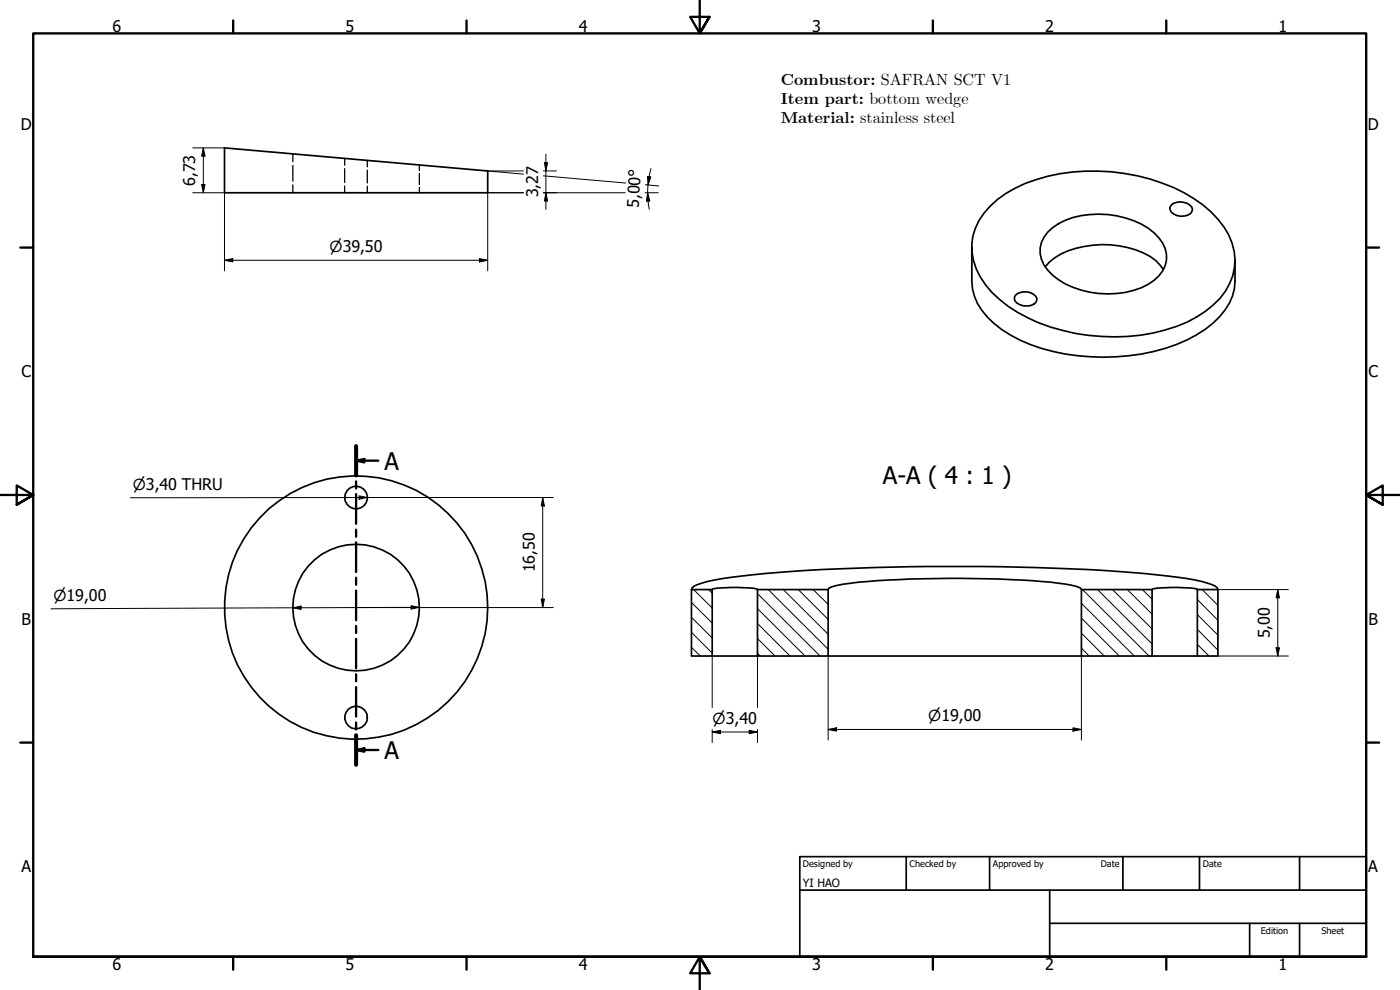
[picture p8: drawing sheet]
<svg xmlns="http://www.w3.org/2000/svg" width="420mm" height="297mm" viewBox="0 0 420 297" stroke-linecap="round" stroke-linejoin="round" font-family="sans-serif">
<defs><g id="words">
<g font-size="7.2">
<text x="115.4" y="140.9">A</text>
<text x="265" y="145.1">A-A ( 4 : 1 )</text>
<text x="115.4" y="227.7">A</text>
</g>
<g font-size="4.8">
<text x="33.7" y="9.6">6</text>
<text x="103.7" y="9.6">5</text>
<text x="173.7" y="9.6">4</text>
<text x="243.7" y="9.6">3</text>
<text x="313.7" y="9.6">2</text>
<text x="383.7" y="9.6">1</text>
<text x="234.3" y="25.4">Combustor: SAFRAN SCT V1</text>
<text x="234.3" y="31.1">Item part: bottom wedge</text>
<text x="6.2" y="38.9">D</text>
<text x="234.3" y="36.9">Material: stainless steel</text>
<text x="410.5" y="38.9">D</text>
<text x="58.6" y="55.8" transform="rotate(-90 58.6 55.8)">6,73</text>
<text x="161.5" y="59.2" transform="rotate(-90 161.5 59.2)">3,27</text>
<text x="191.8" y="62.3" transform="rotate(-88 191.8 62.3)">5,00°</text>
<text x="6.4" y="113.1">C</text>
<text x="410.7" y="113.1">C</text>
<text x="160.5" y="171.8" transform="rotate(-90 160.5 171.8)">16,50</text>
<text x="6.4" y="187.4">B</text>
<text x="381.1" y="191.6" transform="rotate(-90 381.1 191.6)">5,00</text>
<text x="410.7" y="187.4">B</text>
<text x="6.4" y="261.7">A</text>
<text x="410.7" y="261.7">A</text>
<text x="33.7" y="290.9">6</text>
<text x="103.7" y="290.9">5</text>
<text x="173.7" y="290.9">4</text>
<text x="243.7" y="290.9">3</text>
<text x="313.7" y="290.9">2</text>
<text x="383.7" y="290.9">1</text>
</g>
<g font-size="4.6">
<text x="98.9" y="75.7">⌀39,50</text>
<text x="39.9" y="146.9">⌀3,40 THRU</text>
<text x="16.1" y="180.3">⌀19,00</text>
<text x="213.9" y="217.2">⌀3,40</text>
<text x="278.6" y="216.5">⌀19,00</text>
</g>
<text font-size="3.4" x="241" y="266">YI HAO</text>
<g font-size="2.7">
<text x="241" y="260.1">Designed by</text>
<text x="273" y="260.1">Checked by</text>
<text x="298" y="260.1">Approved by</text>
<text x="330.3" y="260">Date</text>
<text x="361" y="260">Date</text>
<text x="378.4" y="280.1">Edition</text>
<text x="396.6" y="280.1">Sheet</text>
</g>
</g></defs>
<!-- layer: Hatch (ISO) -->
<g fill="none" stroke="#000" stroke-width=".3">
<path d="M208.2 176.9l5.5 5.5M212.7 176.9l1 1.1M227.3 178.1l18.8 18.7M230.6 176.9l17.9 17.9M235.1 176.9l13.4 13.4M239.6 176.9l8.9 9M244 176.9l4.5 4.4M324.9 176.9l20 19.9M329.4 176.9l16.4 16.3M333.9 176.9l11.9 11.8M338.3 176.9l7.5 7.4M342.8 176.9l3 2.9"/>
<path d="M359.3 179.9l6.2 6.2M360.8 176.9l4.7 4.7M365.3 176.9l.2 .2M207.5 194.2l2.7 2.6M207.5 189.7l6.2 6.2M207.5 185.2l6.2 6.2M207.5 180.8l6.2 6.1M227.3 196.1l.9 .7M227.3 191.6l5.3 5.2M227.3 187.1l9.8 9.7M227.3 182.6l14.3 14.2M324.5 194.5l2.4 2.3"/>
<path d="M324.5 190l6.9 6.8M324.5 185.5l11.4 11.3M324.5 181l15.9 15.8M359.3 193.3l3.5 3.5M359.3 188.8l6.2 6.3M359.3 184.4l6.2 6.1"/>
</g>
<!-- layer: Hidden (ISO) -->
<path d="M87.9 46.2v2.3M87.9 49.6v4.7M87.9 55.5v2.3M103.4 47.5v2.1M103.4 50.6v4.1M103.4 55.8v2M110.2 48.1v2M110.2 51v3.9M110.2 55.9v1.9M125.9 49.5v1.7M125.9 52v3.4M125.9 56.2v1.6" fill="none" stroke="#000" stroke-width=".38"/>
<!-- layer: Visible (ISO) -->
<g fill="none" stroke="#000" stroke-width=".51">
<path d="M67.4 44.4l79 6.9v6.5h-79zM291.7 74.2v10.2a16.6 16.6 0 0 0 6.6 12.6 46.5 46.5 0 0 0 25.1 9.7 59.7 59.7 0 0 0 35.6-6.2 23.3 23.3 0 0 0 10.9-11.7l.6-2.2 .1-2.2v-6.2M297.2 61.8a36.4 36.4 0 0 1 17.3-8.9 60 60 0 0 1 40.8 4.9 31.4 31.4 0 0 1 13.4 12.7 16.9 16.9 0 0 1-4.7 21.1 42.9 42.9 0 0 1-25.5 9.4 58 58 0 0 1-36-9.1 25.3 25.3 0 0 1-10.3-13.7 16.4 16.4 0 0 1 5-16.4zM314.5 69.6a20.3 20.3 0 0 1 15.3-5.4 26.5 26.5 0 0 1 16.5 5.6 8.8 8.8 0 0 1 2.6 11.5 16.3 16.3 0 0 1-11.1 6.4 27.5 27.5 0 0 1-21.9-5.1 8.9 8.9 0 0 1-2.6-11.4zM351.4 61.6a4.4 4.4 0 0 1 6.2 .5 1.74 1.74 0 0 1-1.2 2.5 4.1 4.1 0 0 1-5.2-1.6l-.1-.7zM305.1 88.3a4.4 4.4 0 0 1 6 1.1 2.01 2.01 0 0 1-1.8 2.3 4.6 4.6 0 0 1-4.7-1.4l-.2-.7 .1-.7zM313.7 80.1a18.1 18.1 0 0 1 11.6-6.1 28.3 28.3 0 0 1 21.5 4.1l2.3 2.8M207.5 176.9l.2-.5a9.8 9.8 0 0 1 4.6-1.9 253.6 253.6 0 0 1 39.6-3.8 759.6 759.6 0 0 1 91.4 1.4l13 1.5 4.4 .9a9.8 9.8 0 0 1 4.6 1.9l.2 .5M207.5 176.9h6.2v19.9h-6.2zM213.7 176.9a14.5 14.5 0 0 1 6-.6l4.7 .1a4.9 4.9 0 0 1 2.9 .5M227.3 176.9h21.2v19.9h-21.2zM248.5 176.9a3.7 3.7 0 0 1 3.1-1.3 240 240 0 0 1 40.7-2 187.4 187.4 0 0 1 29.1 2 4 4 0 0 1 3.1 1.3"/>
<path d="M324.5 176.9h21.3v19.9h-21.3zM345.8 176.9a4.9 4.9 0 0 1 2.9-.5 52.1 52.1 0 0 1 10.5 .3l.1 .2M359.3 176.9h6.2v19.9h-6.2zM213.7 196.8h13.6M248.5 196.8h76M345.8 196.8h13.5"/>
<circle cx="106.9" cy="149.3" r="3.4"/>
<circle cx="106.9" cy="182.3" r="39.5"/>
<circle cx="106.9" cy="182.3" r="19"/>
<circle cx="106.8" cy="215.3" r="3.4"/>
</g>
<!-- layer: Section Line (ISO) -->
<g fill="none" stroke="#000" stroke-width=".7">
<path d="M106.9 138.2l2.4-.5v1zM106.9 138.2h6.6M106.9 133.8v8.9M106.9 144.4v2.1M106.9 148.3v8.8M106.9 158.9v2.1M106.9 162.7v8.9M106.9 173.3v2.1M106.9 177.2v8.9M106.9 187.8v2.1M106.9 191.7v8.8M106.9 202.3v2.1"/>
<path d="M106.9 206.2v8.8M106.9 216.8v2.1M106.9 225l2.4-.5v1zM106.9 225h6.6M106.9 220.6v8.9"/>
</g>
<path d="M106.9 133.8v8.9M106.9 220.6v8.9" fill="none" stroke="#000" stroke-width="1.2"/>
<g fill="#000">
<path d="M106.9 138.2l2.4-.5v1z" fill-rule="evenodd"/>
<path d="M106.9 225l2.4-.5v1z" fill-rule="evenodd"/>
</g>
<!-- layer: Border (ISO) -->
<g fill="none" stroke="#000" stroke-width=".7">
<path d="M70 6.1v3.9M140 6.1v3.9M210 0v10l-2.9-4.9h5.8l-2.9 4.9 2.9-4.9M280 6.1v3.9M350 6.1v3.9M6.1 74.3h3.9M410 74.3h3.9M0 148.5h10l-5-2.8v5.7l5-2.9-5 2.9M420 148.5h-10l5-2.8v5.7l-5-2.9 5 2.9M6.1 222.8h3.9M410 222.8h3.9M10 287.1v-277.1h400v277.1h-400h400"/>
<path d="M70 287.1v3.8M140 287.1v3.8M212.9 292l-2.9-4.9 2.9 4.9h-5.8l2.9-4.9v9.9M280 287.1v3.8M350 287.1v3.8"/>
</g>
<!-- layer: Title (ISO) -->
<path d="M240 257h170v30.1h-170zM272 257v10.1M297 257v10.1M337 257v10.1M360 257v10.1M390 257v10.1M240 267.1h170M315 267.1v20M315 277h95M375 277v10.1M390 277v10.1" fill="none" stroke="#000" stroke-width=".51"/>
<!-- layer: Dimension (ISO) -->
<g fill="none" stroke="#000" stroke-width=".3">
<path d="M57.8 57.8h9.6v23.5M57.8 44.4h9.6M60.5 55.4h1l-.5 2.4zM61 44.4v13.4M61 44.4l.5 2.4h-1zM157.1 57.8h-10.7v23.5M157.1 51.3h-10.7l10.7 .9M163.1 57.8h24.5M163.1 51.3h3.9M163.1 52.8l24.7 2.1M163.4 48.8h.9l-.5 2.5zM163.8 46.3v16.6"/>
<path d="M163.8 57.8l.5 2.5h-.9zM193.6 57.8h3.9M193.7 55.4l4 .4M194.3 52.9l1 .2-.8 2.4zM194.4 57.8l.4 5M194.4 57.8l.6 2.5-1 .1zM194.5 55.5l-.1 2.3M194.8 53l-.3 2.5M195.4 50.6l-.6 2.4M67.4 78.1l2.4-.5v1zM67.4 78.1h79M143.9 77.6l2.5 .5-2.5 .5z"/>
<path d="M106.9 149.3h1M110.2 149.3h55.9M162.9 149.3v33M162.9 149.3l.5 2.5h-1zM162.4 179.8h1l-.5 2.5zM365.5 176.9h21.2M383.5 176.9l.5 2.5h-1zM383.5 176.9v19.9M87.9 182.4l2.5-.6v1.1zM106.9 182.3h16.5M123.4 181.7l2.5 .5-2.5 .5zM125.8 182.3h40.3"/>
<path d="M125.9 182.2l-110.6 .5M213.7 196.8v15.5M227.3 196.8v15.5M248.5 196.8v25.2M324.5 196.8v25.2M365.5 196.8h21.2M383 194.4h1l-.5 2.4zM213.7 218.9v3.9M213.7 219.6l2.5-.5v1zM213.7 219.6h13.6M224.9 219.1l2.4 .5-2.4 .5zM227.3 218.9v3.9"/>
<path d="M248.5 218.9l2.5-.5v1zM248.5 218.9h76M322 218.4l2.5 .5-2.5 .5z"/>
</g>
<g fill="#000">
<path d="M60.5 55.4h1l-.5 2.4z" fill-rule="evenodd"/>
<path d="M61 44.4l.5 2.4h-1z" fill-rule="evenodd"/>
<path d="M163.4 48.8h.9l-.5 2.5z" fill-rule="evenodd"/>
<path d="M194.3 52.9l1 .2-.8 2.4z" fill-rule="evenodd"/>
<path d="M67.4 78.1l2.4-.5v1z" fill-rule="evenodd"/>
<path d="M143.9 77.6l2.5 .5-2.5 .5z" fill-rule="evenodd"/>
<path d="M163.8 57.8l.5 2.5h-.9z" fill-rule="evenodd"/>
<path d="M194.4 57.8l.6 2.5-1 .1z" fill-rule="evenodd"/>
<path d="M162.9 149.3l.5 2.5h-1z" fill-rule="evenodd"/>
<path d="M162.4 179.8h1l-.5 2.5z" fill-rule="evenodd"/>
<path d="M383.5 176.9l.5 2.5h-1z" fill-rule="evenodd"/>
<path d="M87.9 182.4l2.5-.6v1.1z" fill-rule="evenodd"/>
<path d="M123.4 181.7l2.5 .5-2.5 .5z" fill-rule="evenodd"/>
<path d="M383 194.4h1l-.5 2.4z" fill-rule="evenodd"/>
<path d="M213.7 219.6l2.5-.5v1z" fill-rule="evenodd"/>
<path d="M248.5 218.9l2.5-.5v1z" fill-rule="evenodd"/>
<path d="M322 218.4l2.5 .5-2.5 .5z" fill-rule="evenodd"/>
<path d="M224.9 219.1l2.4 .5-2.4 .5z" fill-rule="evenodd"/>
</g>
<!-- layer: Symbol (ISO) -->
<path d="M103.4 149.3h4.4h-68.7M107.8 148.8l2.4 .5-2.4 .5zM107.8 149.3h2.4" fill="none" stroke="#000" stroke-width=".3"/>
<path d="M107.8 148.8l2.4 .5-2.4 .5z" fill-rule="evenodd" fill="#000"/>
<use href="#words"/>
</svg>
